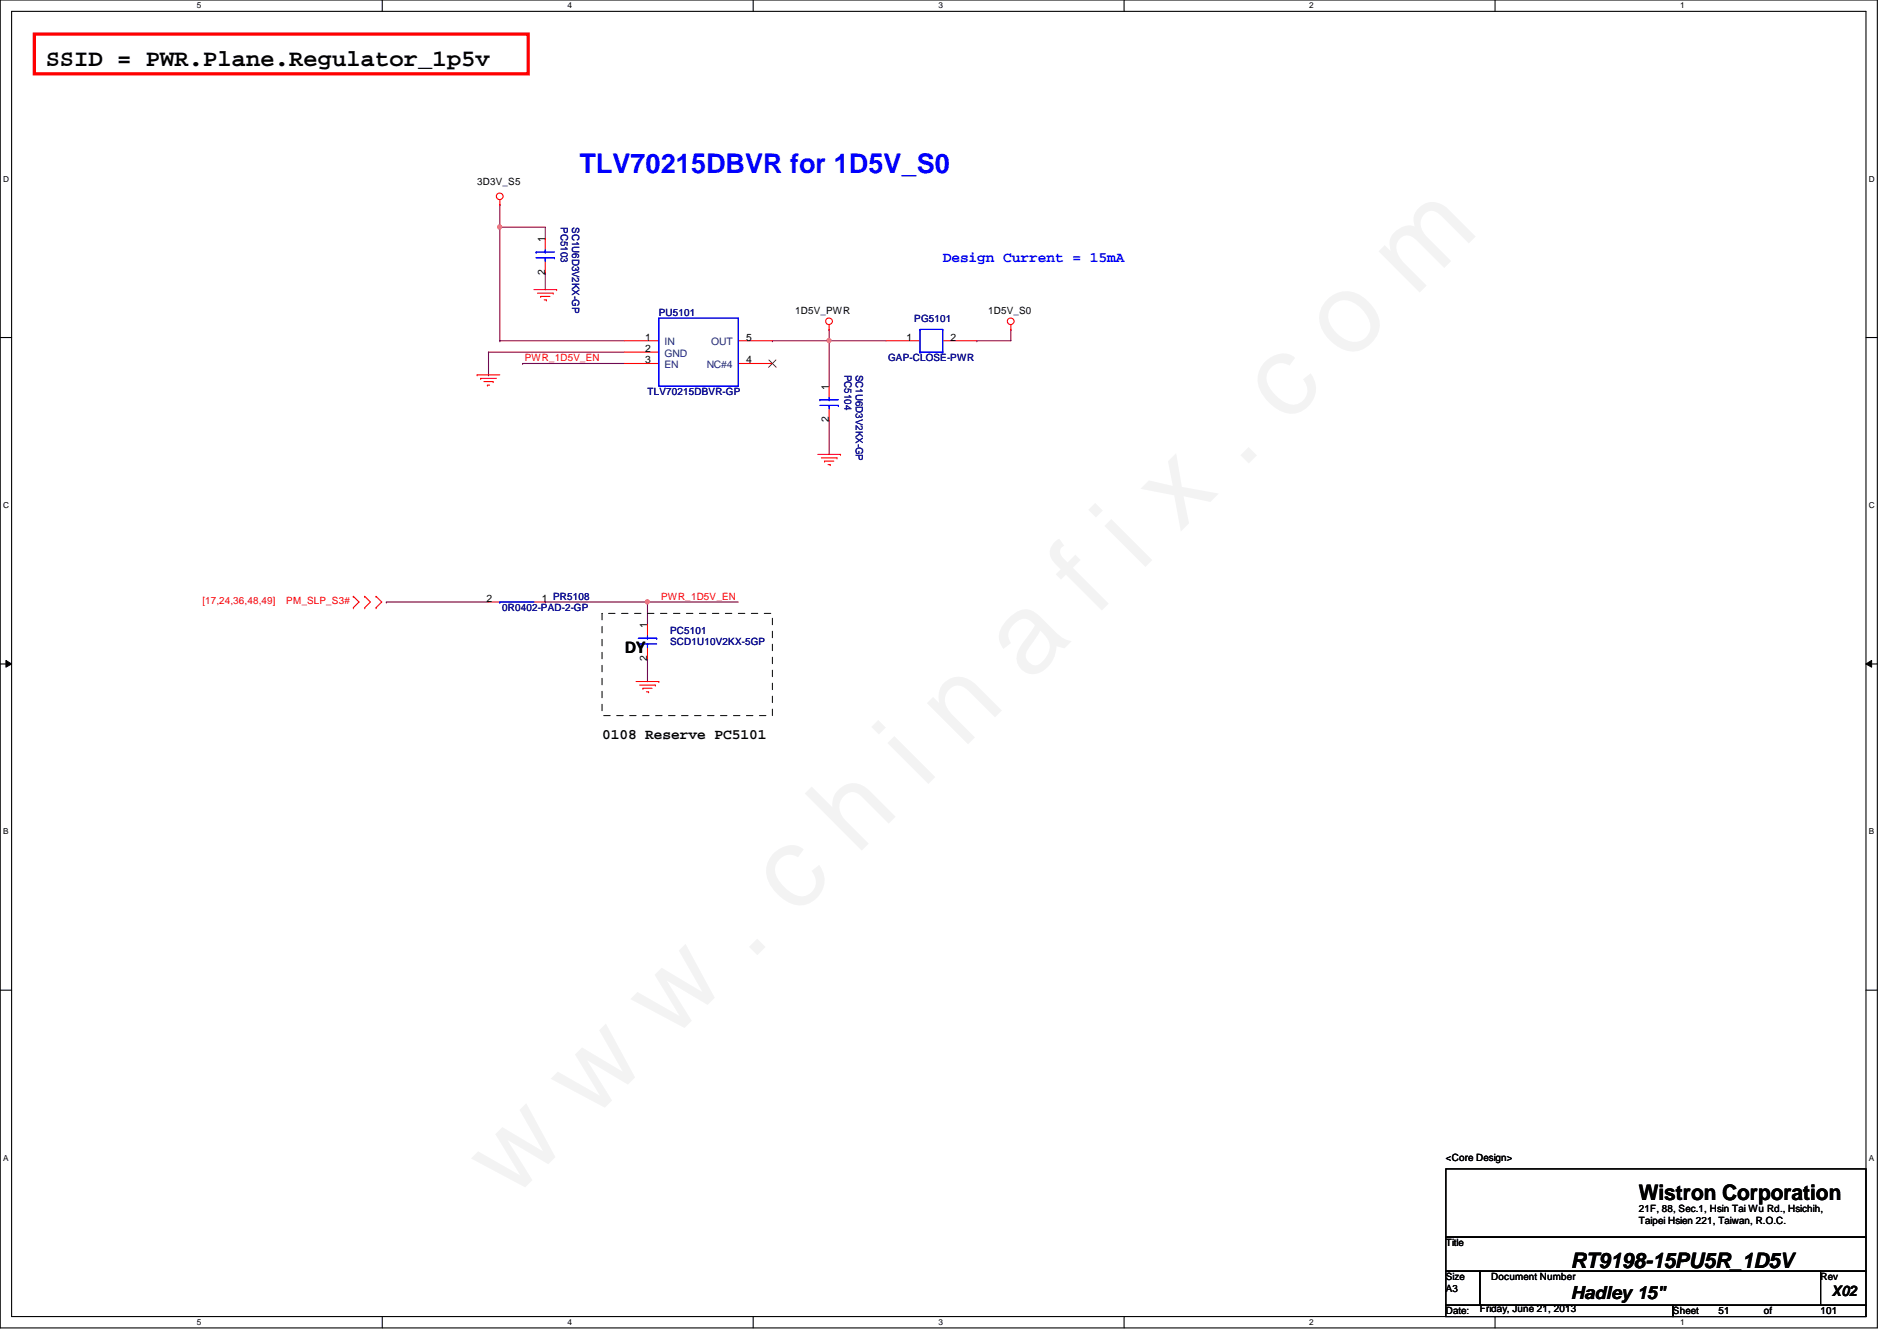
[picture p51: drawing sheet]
<svg xmlns="http://www.w3.org/2000/svg" width="297mm" height="210mm" viewBox="0 0 297 210" stroke-linecap="round" stroke-linejoin="round" font-family="sans-serif">
<defs><g id="words">
<text font-size="17.6" fill="#f0f" x="80.1" y="188" transform="rotate(-45 80.1 188)">w w w . c h i n a f i x . c o m</text>
<text font-size="4.2" fill="#00f" x="90.7" y="27.1">TLV70215DBVR for 1D5V_S0</text>
<text font-size="3.7" x="7.2" y="10.3">SSID = PWR.Plane.Regulator_1p5v</text>
<g font-size="3.3">
<text x="256.6" y="187.9">Wistron Corporation</text>
<text x="246" y="198.5">RT9198-15PU5R_1D5V</text>
</g>
<g font-size="2.8">
<text x="97.8" y="102.3">DY</text>
<text x="246" y="203.3">Hadley 15&quot;</text>
</g>
<text font-size="2.3" fill="#00f" x="147.6" y="41">Design Current = 15mA</text>
<g font-size="2.3">
<text x="94.3" y="115.7">0108 Reserve PC5101</text>
<text x="286.8" y="202.8">X02</text>
</g>
<g font-size="1.6">
<text x="74.7" y="29">3D3V_S5</text>
<text x="85.3" y="37.9" transform="rotate(-90 85.3 37.9)">1</text>
<text x="85.3" y="43" transform="rotate(-90 85.3 43)">2</text>
<text x="101" y="53.3">1</text>
<text x="116.8" y="53.3">5</text>
<text x="124.5" y="49.1">1D5V_PWR</text>
<text x="141.9" y="53.3">1</text>
<text x="148.8" y="53.3">2</text>
<text x="154.7" y="49.1">1D5V_S0</text>
<text x="101" y="55.1">2</text>
<text x="101" y="56.9">3</text>
<text x="116.8" y="56.9">4</text>
<text x="129.8" y="61" transform="rotate(-90 129.8 61)">1</text>
<text x="129.8" y="66.1" transform="rotate(-90 129.8 66.1)">2</text>
<text x="76.2" y="94.2">2</text>
<text x="84.8" y="94.2">1 PR5108</text>
<text x="101.3" y="98.3" transform="rotate(-90 101.3 98.3)">1</text>
<text x="101.3" y="103.5" transform="rotate(-90 101.3 103.5)">2</text>
<text x="226.4" y="181.7">&lt;Core Design&gt;</text>
<text x="256.6" y="189.7">21F, 88, Sec.1, Hsin Tai Wu Rd., Hsichih,</text>
<text x="256.6" y="191.6">Taipei Hsien 221, Taiwan, R.O.C.</text>
<text x="226.4" y="195.1">Title</text>
<text x="226.4" y="200.4">Size</text>
<text x="226.4" y="202.2">A3</text>
<text x="233.5" y="200.4">Document Number</text>
<text x="285.1" y="200.4">Rev</text>
<text x="226.4" y="205.7">Date:</text>
<text x="231.7" y="205.4">Friday, June 21, 2013</text>
<text x="262" y="205.7">Sheet</text>
<text x="269.1" y="205.7">51</text>
<text x="276.2" y="205.7">of</text>
<text x="285.1" y="205.7">101</text>
</g>
<g font-size="1.6" fill="#000080">
<text x="87.8" y="35.6" transform="rotate(90 87.8 35.6)">PC5103</text>
<text x="89.6" y="35.6" transform="rotate(90 89.6 35.6)">SC1U6D3V2KX-GP</text>
<text x="103.2" y="49.4">PU5101</text>
<text x="143.2" y="50.3">PG5101</text>
<text x="132.2" y="58.7" transform="rotate(90 132.2 58.7)">PC5104</text>
<text x="134" y="58.7" transform="rotate(90 134 58.7)">SC1U6D3V2KX-GP</text>
<text x="139.1" y="56.6">GAP-CLOSE-PWR</text>
<text x="101.4" y="61.9">TLV70215DBVR-GP</text>
<text x="78.6" y="95.7">0R0402-PAD-2-GP</text>
<text x="104.9" y="99.2">PC5101</text>
<text x="104.9" y="101">SCD1U10V2KX-5GP</text>
</g>
<g font-size="1.6" fill="#f00">
<text x="82.2" y="56.6">PWR_1D5V_EN</text>
<text x="31.7" y="94.6">[17,24,36,48,49]</text>
<text x="44.8" y="94.6">PM_SLP_S3#</text>
<text x="103.5" y="93.9">PWR_1D5V_EN</text>
</g>
<g font-size="1.6" fill="#004080">
<text x="104.1" y="54.1">IN</text>
<text x="104.1" y="55.8">GND</text>
<text x="104.1" y="57.6">EN</text>
<text x="110.7" y="57.6">NC#4</text>
<text x="111.3" y="54.1">OUT</text>
</g>
<g font-size="1.3">
<text x="30.8" y="1.3">5</text>
<text x="88.9" y="1.3">4</text>
<text x="146.9" y="1.3">3</text>
<text x="205" y="1.3">2</text>
<text x="263.1" y="1.3">1</text>
<text x=".5" y="28.4">D</text>
<text x="292.6" y="28.4">D</text>
<text x=".5" y="79.5">C</text>
<text x="292.6" y="79.5">C</text>
<text x=".5" y="130.6">B</text>
<text x="292.6" y="130.6">B</text>
<text x=".5" y="181.7">A</text>
<text x="292.6" y="181.7">A</text>
<text x="30.8" y="207.4">5</text>
<text x="88.9" y="207.4">4</text>
<text x="146.9" y="207.4">3</text>
<text x="205" y="207.4">2</text>
<text x="263.1" y="207.4">1</text>
</g>
</g></defs>
<path d="M0 0h294v207.9h-294zM1.8 1.8h290.4v204.3h-290.4z" fill="none" stroke="#000" stroke-width=".17"/>
<g fill="#fff">
<path d="M30.8 .2h.7v1.4h-.7z"/>
<path d="M30.8 206.2h.7v1.4h-.7z"/>
</g>
<path d="M59.9 0v1.8M59.9 206.1v1.8" fill="none" stroke="#000" stroke-width=".17"/>
<g fill="#fff">
<path d="M88.9 .2h.6v1.4h-.6z"/>
<path d="M88.9 206.2h.6v1.4h-.6z"/>
</g>
<path d="M117.9 0v1.8M117.9 206.1v1.8" fill="none" stroke="#000" stroke-width=".17"/>
<g fill="#fff">
<path d="M146.9 .2h.7v1.4h-.7z"/>
<path d="M146.9 206.2h.7v1.4h-.7z"/>
</g>
<path d="M176 0v1.8M176 206.1v1.8" fill="none" stroke="#000" stroke-width=".17"/>
<g fill="#fff">
<path d="M205 .2h.7v1.4h-.7z"/>
<path d="M205 206.2h.7v1.4h-.7z"/>
</g>
<path d="M234.1 0v1.8M234.1 206.1v1.8" fill="none" stroke="#000" stroke-width=".17"/>
<g fill="#fff">
<path d="M263.1 .2h.7v1.4h-.7z"/>
<path d="M263.1 206.2h.7v1.4h-.7z"/>
<path d="M.5 27.3h.9v1.4h-.9z"/>
<path d="M292.6 27.3h.9v1.4h-.9z"/>
<path d="M.5 78.4h.9v1.4h-.9z"/>
<path d="M292.6 78.4h.9v1.4h-.9z"/>
</g>
<path d="M0 52.8h1.8M292.2 52.8h1.8" fill="none" stroke="#000" stroke-width=".17"/>
<g fill="#fff">
<path d="M.5 129.5h.8v1.4h-.8z"/>
<path d="M292.6 129.5h.9v1.4h-.9z"/>
</g>
<path d="M0 103.9h1.8M292.2 103.9h1.8" fill="none" stroke="#000" stroke-width=".17"/>
<path d="M.9 103.4l.9 .5-.9 .5zM292.2 103.9l.9-.5v1z" fill="#000"/>
<path d="M.9 103.4l.9 .5-.9 .5zM292.2 103.9l.9-.5v1z" fill="none" stroke="#000" stroke-width=".16"/>
<g fill="#fff">
<path d="M.5 180.5h.8v1.4h-.8z"/>
<path d="M292.6 180.5h.9v1.4h-.9z"/>
</g>
<path d="M0 155h1.8M292.2 155h1.8M226.4 183h65.8v10.6h-65.8zM226.4 193.6h65.8v5.4h-65.8zM226.4 199h5.3v5.3h-5.3zM231.7 199h53.4v5.3h-53.4zM285.1 199h7.1v5.3h-7.1zM226.4 204.3h35.6v1.8h-35.6zM262 204.3h30.2v1.8h-30.2z" fill="none" stroke="#000" stroke-width=".17"/>
<path d="M60.5 94.2h.1M60.5 94.2h16" fill="none" stroke="#800040" stroke-width=".17"/>
<path d="M55.3 95.1h.1M55.3 93.3h.1M55.3 93.3l.9 .9-.9 .9M57.1 93.3h.1M57.1 95.1h.1M57.1 93.3l.9 .9-.9 .9M58.9 95.1h.1M58.9 93.3h.1M58.9 93.3l.9 .9-.9 .9" fill="none" stroke="#f00" stroke-width=".17"/>
<path d="M5.4 5.3h77.3v6.3h-77.3z" fill="none" stroke="#f00" stroke-width=".51"/>
<use href="#words"/>
</svg>
